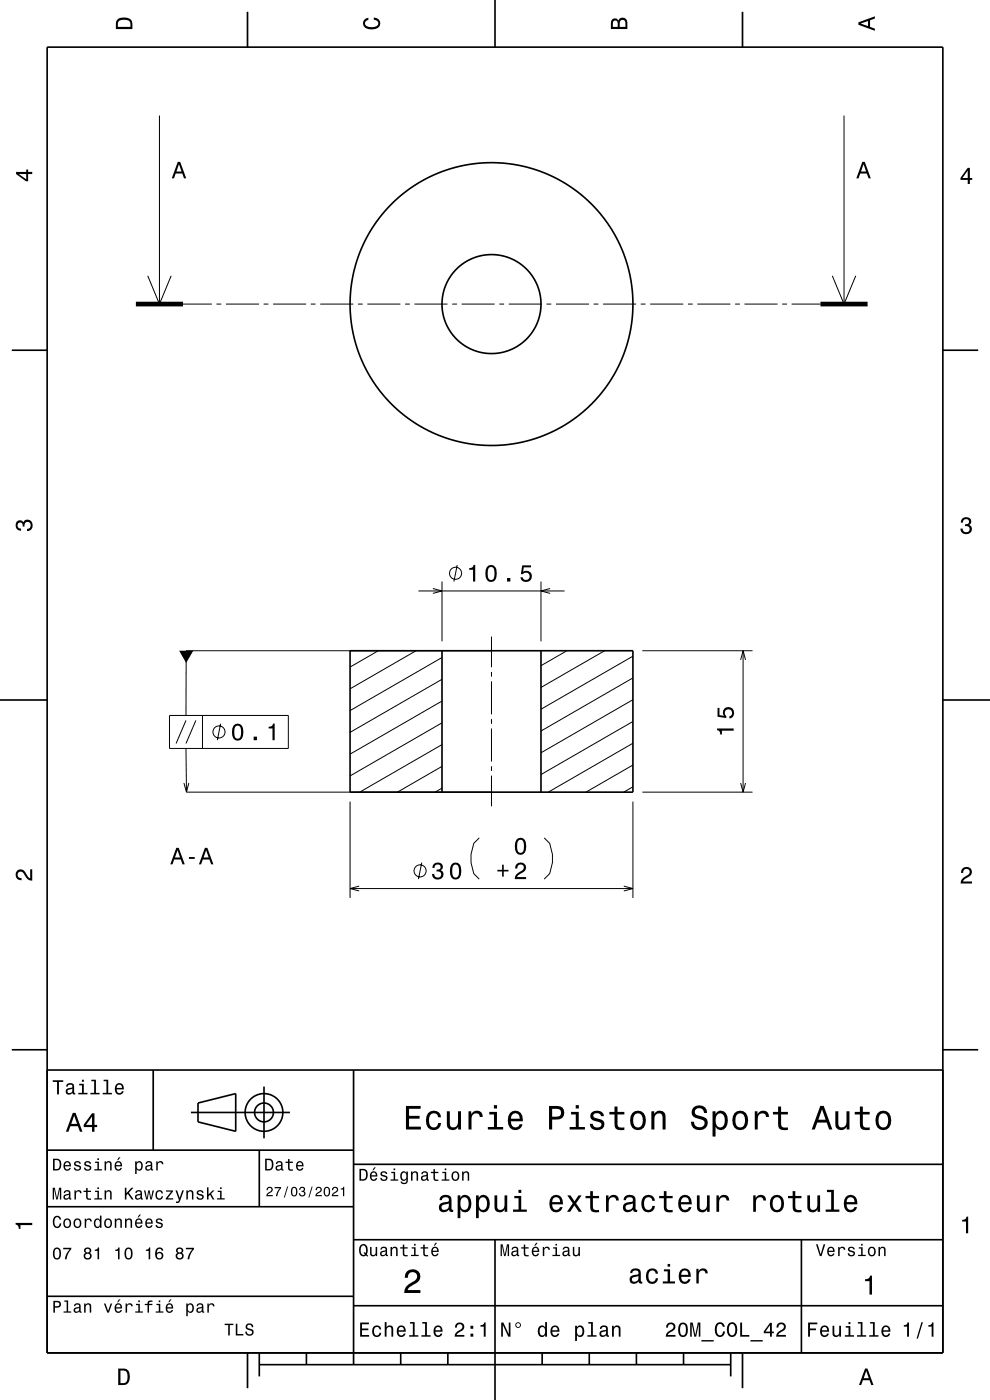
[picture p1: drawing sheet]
<svg xmlns="http://www.w3.org/2000/svg" width="210mm" height="297mm" viewBox="0 0 210 297" stroke-linecap="round" stroke-linejoin="round" font-family="sans-serif">
<g fill="none" stroke="#000" stroke-width=".21">
<path d="M33.8 24.5v40M179 24.5v40M31.3 58.5l2.5 6 2.5-6M176.6 58.5l2.4 6 2.5-6M38.8 64.5h6.1M45.9 64.5h1M47.9 64.5h7M55.9 64.5h1M57.9 64.5h7M65.9 64.5h1M67.9 64.5h7M75.9 64.5h1"/>
<path d="M77.9 64.5h7M85.9 64.5h1M87.9 64.5h7M95.9 64.5h1M97.9 64.5h7M105.9 64.5h1M107.9 64.5h7M115.9 64.5h1M117.9 64.5h7M125.9 64.5h1M127.9 64.5h7M135.9 64.5h1"/>
<path d="M137.9 64.5h7M145.9 64.5h1M147.9 64.5h7M155.9 64.5h1M157.9 64.5h7M165.9 64.5h1M167.9 64.5h6.1M97 119.9l-.7 3.5M80.3 138l-6 3.5M88.3 138l-14 8.1M88.8 125.4h31M91.8 124.9l2 .5-2 .5"/>
<path d="M93.8 139.5l-19.5 11.2M93.8 123.4v12.6M104.3 138h-64.8v13.8M104.3 135v6.5M114.8 123.4v12.6M116.7 124.9l-1.9 .5 1.9 .5M120.3 138l-5.5 3.2M128.3 138l-13.5 7.8M134.3 139.2l-19.5 11.3M136.3 138h23.3M157.1 140l.5-2 .5 2M157.6 138v30"/>
<path d="M36 151.8h25.2v7h-25.2zM39.5 152.8l-2.1 4.9M39.5 158.8l.1 9.2h64.7M41.6 152.8l-2.1 4.9M43 151.8v7M46.8 153.5l-.7 3.5M93.8 158l-17.5 10M93.8 153.3l-19.5 11.3M93.8 148.7l-19.5 11.3M93.8 144.1l-19.5 11.3M104.3 142.5v1M104.3 144.5v7"/>
<path d="M104.3 152.5v1.1M104.3 154.5v7M134.3 157.7l-18 10.3M134.3 153.1l-19.5 11.2M134.3 148.4l-19.5 11.3M134.3 143.8l-19.5 11.3M40.1 166.1l-.5 1.9-.6-1.9M74.3 170v20.5M93.8 167.2l-1.5 .8M93.8 162.6l-9.5 5.4M101.7 177.7l-1.2 1.2-.6 2.4v1.7l.6 2.3 1.2 1.2M104.3 162.5v1"/>
<path d="M104.3 164.5v6.5M115.4 177.7l1.2 1.2 .6 2.4v1.7l-.6 2.3-1.2 1.2M134.3 166.9l-2 1.1M134.3 162.3l-10 5.7M134.3 170v20.5M136.3 168h23.3M157.1 166.1l.5 1.9 .5-1.9M74.3 188.5h60M76.2 188l-1.9 .5 1.9 .5M89.5 183l-.7 3.5M132.3 188l2 .5-2 .5"/>
<circle cx="96.6" cy="121.6" r="1.28"/>
<circle cx="46.5" cy="155.3" r="1.28"/>
<circle cx="89.1" cy="184.8" r="1.28"/>
</g>
<g fill="none" stroke="#000" stroke-width=".35">
<path d="M10 10h190v277h-190zM52.5 2.5v7.5M105 0v10M157.5 2.5v7.5M2.5 74.3h7.5M200 74.3h7.5M74.3 138h60v30h-60zM93.8 138v30M114.8 138v30M0 148.5h10M200 148.5h10M2.5 222.7h7.5"/>
<path d="M10 227h190M32.5 227v17M40.5 236h21M42 234l8-2v8l-8-2zM56 230.5v11M75 227v62.5M200 222.7h7.5M10 244h65M10 256h65M55 244v12M75 247h125M10 275h65"/>
<path d="M75 277h125M75 263h125M105 263v34M170 263v24M52.5 287v7.5M55 289.5h100M55 287v5M65 287v2.5M85 287v2.5M95 287v2.5M115 287v2.5M125 287v2.5"/>
<path d="M135 287v2.5M145 287v2.5M155 287v5M157.5 287v7.5"/>
<circle cx="104.3" cy="64.5" r="10.5"/>
<circle cx="104.3" cy="64.5" r="30"/>
<circle cx="56" cy="236" r="2"/>
<circle cx="56" cy="236" r="4"/>
</g>
<path d="M28.8 64.5h10M174 64.5h10" fill="none" stroke="#000" stroke-width="1" stroke-linecap="butt"/>
<g fill="#000">
<path d="M25 4a2.2 2.2 0 0 0-.4 2.2h3.5v-1.2a1.42 1.42 0 0 0-1.8-1.3zM25.3 4.4a2.13 2.13 0 0 1 2.3 .3l.1 1h-2.7l.1-1z" fill-rule="evenodd"/>
<path d="M77.3 4.2l.8-.4v.4a.7 .7 0 0 0-.7 .5 .7 .7 0 0 0 .4 .8 1.7 1.7 0 0 0 2.5-.5 .9 .9 0 0 0-1-.8v-.5a1.24 1.24 0 0 1 1.4 1.1 1.24 1.24 0 0 1-1.1 1.4 2.22 2.22 0 0 1-2.5-.7l-.1-.5z" fill-rule="evenodd"/>
<path d="M129.8 4.2l-.2 .7v1.3h3.5v-1.4a.98 .98 0 0 0-.8-1 .98 .98 0 0 0-1.1 .6 .83 .83 0 0 0-1.4-.2zM130.1 4.5a.54 .54 0 0 1 .7-.1 .54 .54 0 0 1 .2 .6v.7h-1zM131.6 4.4a.62 .62 0 0 1 .7-.1 .62 .62 0 0 1 .4 .6v.8h-1.2z" fill-rule="evenodd"/>
<path d="M182.1 4.7v.6l3.5 1.2v-.4l-1-.4v-1.4l1-.4v-.4zM182.6 5l1.5-.5v1z" fill-rule="evenodd"/>
<path d="M3.4 36.5v.4l2.1 1.6h.5v-1.6h.8v-.4h-.8v-.5h-.4v.5zM4 36.9h1.6v1.1z" fill-rule="evenodd"/>
<path d="M37.7 34.3l-1.3 3.5h.5l.4-1h1.4l.3 1h.5l-1.3-3.5zM38 34.8l.5 1.6h-1.1z" fill-rule="evenodd"/>
<path d="M182.9 34.3l-1.3 3.5h.5l.4-1h1.4l.3 1h.5l-1.3-3.5zM183.2 34.8l.5 1.6h-1.1z" fill-rule="evenodd"/>
<path d="M205.3 35.6l-1.6 2.1v.5h1.6v.8h.4v-.8h.5v-.4h-.5v-2.2zM205.3 36.2v1.6h-1.1z" fill-rule="evenodd"/>
<path d="M3.6 110.6a.86 .86 0 0 1 1.4 .2 1.06 1.06 0 0 1 1.2-.5 1.06 1.06 0 0 1 .7 1.2 1.1 1.1 0 0 1-1.2 1.2v-.5a.71 .71 0 0 0 .8-1 .71 .71 0 0 0-1.3-.1v.6h-.4a.61 .61 0 0 0-.3-.8 .61 .61 0 0 0-.8 .3 .61 .61 0 0 0 .2 .8l.6 .1v.5a1.15 1.15 0 0 1-1.2-.7 1.15 1.15 0 0 1 .3-1.3z" fill-rule="evenodd"/>
<path d="M204.1 110a1.08 1.08 0 0 1 1.4-.2 1.08 1.08 0 0 1 .4 1.3l-.3 .3a1.06 1.06 0 0 1 .5 1.2 1.06 1.06 0 0 1-1.2 .7 1.1 1.1 0 0 1-1.2-1.2h.5a.71 .71 0 0 0 1 .8 .71 .71 0 0 0 .1-1.3h-.6v-.4a.61 .61 0 0 0 .8-.3 .61 .61 0 0 0-.2-.8 .61 .61 0 0 0-.9 .2l-.1 .6h-.5z" fill-rule="evenodd"/>
<path d="M38 138l3 .1-1.5 2.5z" fill-rule="evenodd"/>
<path d="M99.5 120.5v.4h.8v2.5h.5v-3.6h-.3a.77 .77 0 0 1-1 .7zM103.3 120.3a2.67 2.67 0 0 0 .3 3.1 1.14 1.14 0 0 0 1.7-.9 2.31 2.31 0 0 0-.6-2.5l-.5-.2-.6 .2zM103.8 120.4h.7a2.37 2.37 0 0 1 0 2.6h-.7a2.38 2.38 0 0 1 0-2.6zM107.6 122.6v.8h.7v-.8zM110.8 119.9l-.3 1.9h.4a.79 .79 0 0 1 1.2-.2 .79 .79 0 0 1 0 1.2 .79 .79 0 0 1-1.2-.1v-.2h-.5a1.21 1.21 0 0 0 1.5 1 1.21 1.21 0 0 0 .8-1.6 1.21 1.21 0 0 0-1.7-.6l.1-.9h1.5v-.5z" fill-rule="evenodd"/>
<path d="M49.5 154a2.68 2.68 0 0 0 .4 3 1.14 1.14 0 0 0 1.6-.9 2.3 2.3 0 0 0-.6-2.5l-.5-.1-.5 .1zM50.1 154h.7a2.37 2.37 0 0 1 0 2.6h-.7a2.38 2.38 0 0 1 0-2.6zM53.8 156.3v.7h.7v-.7zM57 154.2v.3h.8v2.5h.5v-3.5h-.4a.77 .77 0 0 1-.9 .7z" fill-rule="evenodd"/>
<path d="M152.1 154.5v.4a.77 .77 0 0 1 .7 .9h.3v-.8h2.5v-.5zM152.2 150.2v1.9l1.9 .2v-.4a.79 .79 0 0 1-.2-1.1 .79 .79 0 0 1 1.1-.1 .79 .79 0 0 1 0 1.2l-.3 .1v.4a1.21 1.21 0 0 0 1.1-1.5 1.21 1.21 0 0 0-1.7-.8 1.21 1.21 0 0 0-.5 1.8l-1-.2v-1.5z" fill-rule="evenodd"/>
<path d="M109.5 178.2a2.67 2.67 0 0 0 .4 3 1.14 1.14 0 0 0 1.6-.9 2.31 2.31 0 0 0-.6-2.5l-.5-.1-.5 .1zM110.1 178.2h.7a2.37 2.37 0 0 1 0 2.7h-.7a2.38 2.38 0 0 1 0-2.7z" fill-rule="evenodd"/>
<path d="M3.6 184.7a1.22 1.22 0 0 1 2 .8l.4 .5 .4 .3v-1.9h.4v2.4a1.8 1.8 0 0 1-1.7-1.4 .71 .71 0 0 0-.9-.5 .71 .71 0 0 0-.5 .9 .71 .71 0 0 0 .9 .5v.4a1.19 1.19 0 0 1-1.2-.6 1.19 1.19 0 0 1 .2-1.4z" fill-rule="evenodd"/>
<path d="M37.4 179.9l-1.3 3.5h.5l.4-1.1h1.4l.3 1.1h.5l-1.3-3.5zM37.7 180.4l.5 1.5h-1.1zM40.1 181.8v.4h1.2v-.4zM43.5 179.9l-1.3 3.5h.5l.3-1.1h1.4l.4 1.1h.5l-1.3-3.5zM43.7 180.4l.6 1.5h-1.1z" fill-rule="evenodd"/>
<path d="M92 183.3l-.3 .8h.5a.62 .62 0 0 1 .3-.7 .62 .62 0 0 1 .8 .2 .62 .62 0 0 1-.2 .8l-.5 .1v.4a.72 .72 0 0 1 .9 .4 .72 .72 0 0 1-.4 .9 .72 .72 0 0 1-.9-.5l-.1-.3h-.5a1.18 1.18 0 0 0 1.6 1.2 1.18 1.18 0 0 0 .6-1.8l-.3-.2a.9 .9 0 0 0 .4-1.1 .9 .9 0 0 0-1.1-.5zM95.7 183.4a2.67 2.67 0 0 0 .4 3.1 1.14 1.14 0 0 0 1.7-.9 2.31 2.31 0 0 0-.6-2.5l-.6-.1-.5 .1zM96.3 183.5h.7a2.37 2.37 0 0 1 0 2.6h-.7a2.38 2.38 0 0 1 0-2.6z" fill-rule="evenodd"/>
<path d="M106.5 183.4v1.1h-1v.4h1v1.1h.4v-1.1h1v-.4h-1v-1.1zM109.6 183.3l-.3 .9h.4a.71 .71 0 0 1 .5-.8 .71 .71 0 0 1 .9 .5 .71 .71 0 0 1-.5 .9 1.8 1.8 0 0 0-1.4 1.7h2.4v-.4h-1.9a2.2 2.2 0 0 1 1.5-1.2 1.13 1.13 0 0 0 .1-1.7 1.13 1.13 0 0 0-1.7 .1z" fill-rule="evenodd"/>
<path d="M204.2 184.2a1.18 1.18 0 0 1 1.9 .3 1.18 1.18 0 0 1-1 1.7l-.5 .4-.3 .4h1.9v.4h-2.4a1.81 1.81 0 0 1 1.4-1.7 .71 .71 0 0 0 .5-.9 .71 .71 0 0 0-.9-.5 .71 .71 0 0 0-.5 .9h-.5z" fill-rule="evenodd"/>
<path d="M11.2 229.2v.3h.9v2.7h.4v-2.7h.9v-.3zM14.3 230l-.3 .5h.4a.47 .47 0 0 1 .6-.4 .47 .47 0 0 1 .3 .6l-.2 .1a.84 .84 0 0 0-1 .2 .84 .84 0 0 0 0 1.1 .9 .9 0 0 0 1.3-.2l.1 .2 .5 .1v-.3l-.3-.1v-.1v-1.2a.87 .87 0 0 0-.6-.7 .87 .87 0 0 0-.8 .2zM14.4 231.3l.9-.3a.66 .66 0 0 1-.1 .7 .66 .66 0 0 1-.8 .1zM16.8 229.9v.3h.6v1.6h-.8v.4h2v-.4h-.8v-1.9zM17.4 229.1v.4h.4v-.4zM19.4 229.1v.3h.6v2.4h-.8v.4h1.9v-.4h-.7v-2.7zM22 229.1v.3h.6v2.4h-.8v.4h1.9v-.4h-.7v-2.7zM24.6 230.1a1.32 1.32 0 0 0 .7 2.1 .9 .9 0 0 0 .9-.7h-.3l-.2 .3-.4 .1a.65 .65 0 0 1-.5-.8h1.5a1 1 0 0 0-.4-1.2 1 1 0 0 0-1.3 .2zM24.9 230.3a.57 .57 0 0 1 .7-.1 .57 .57 0 0 1 .3 .6h-1.1z" fill-rule="evenodd"/>
<path d="M86.1 234.6v5h3.2v-.6h-2.5v-1.7h2.2v-.6h-2.2v-1.5h2.4v-.6zM90.8 236.2a2.6 2.6 0 0 0 .5 3.4 1.59 1.59 0 0 0 2.3-1.4h-.6a.95 .95 0 0 1-.9 1 .95 .95 0 0 1-1-.9 1.59 1.59 0 0 1 .9-2.1 .86 .86 0 0 1 .9 .8h.7a1.56 1.56 0 0 0-1.1-1.3 1.56 1.56 0 0 0-1.7 .5zM94.8 235.8v2.5a1.27 1.27 0 0 0 .9 1.4 1.27 1.27 0 0 0 1.5-.7v.6h.6v-3.8h-.6v2.2a.92 .92 0 0 1-.6 1.1 .92 .92 0 0 1-1.2-.4v-2.9zM99.4 235.8v3.8h.6v-2.2a.95 .95 0 0 1 .5-1.1 .95 .95 0 0 1 1.2 .3l.1 .4h.6a1.28 1.28 0 0 0-1-1.4 1.28 1.28 0 0 0-1.4 .8v-.6zM103.8 235.9v.5h1v2.7h-1.3v.5h3.2v-.5h-1.3v-3.2zM104.8 234.4v.8h.6v-.8zM108.1 236.2a2.63 2.63 0 0 0 .5 3.4 1.58 1.58 0 0 0 2.2-1.1h-.6l-.3 .5-.5 .2a1.08 1.08 0 0 1-1-1.3h2.5a1.66 1.66 0 0 0-.7-2 1.66 1.66 0 0 0-2.1 .3zM108.6 236.5a.94 .94 0 0 1 1.2-.2 .94 .94 0 0 1 .5 1h-1.9zM116.5 234.6v5h.6v-2.1h.8a1.47 1.47 0 0 0 1.8-1.2 1.47 1.47 0 0 0-1.5-1.7zM117.1 235.2a1.6 1.6 0 0 1 1.8 .5 .86 .86 0 0 1 0 .9 .86 .86 0 0 1-.9 .3h-.9zM121.1 235.9v.5h1v2.7h-1.3v.5h3.3v-.5h-1.3v-3.2zM122.1 234.4v.8h.7v-.8zM125.6 235.9a1.08 1.08 0 0 0-.3 1.2 1.08 1.08 0 0 0 1 .7l1.1 .4a.57 .57 0 0 1 .2 .6 .57 .57 0 0 1-.5 .4 .96 .96 0 0 1-1.4-.8h-.6a1.6 1.6 0 0 0 1.3 1.4 1.6 1.6 0 0 0 1.7-.8 1.13 1.13 0 0 0-1-1.6l-1.1-.3-.2-.4a.87 .87 0 0 1 .9-.5 .87 .87 0 0 1 .8 .6h.6a1.4 1.4 0 0 0-2.1-1.1zM130.4 234.7v1.2h-1.1v.5h1.1v2.6l.2 .4 .4 .3h1.4v-.5a.98 .98 0 0 1-1.4-.5v-2.3h1.4v-.5h-1.4v-1.2zM134.1 236.2a2.56 2.56 0 0 0 .5 3.4 1.72 1.72 0 0 0 1.8-.2 1.72 1.72 0 0 0 .6-1.7 1.7 1.7 0 0 0-.9-1.9 1.7 1.7 0 0 0-2 .4zM134.6 236.6a.96 .96 0 0 1 1-.4 .96 .96 0 0 1 .7 .8 1.59 1.59 0 0 1-1 2.2 1.19 1.19 0 0 1-1-1.5zM138.2 235.8v3.8h.6v-2.2a.97 .97 0 0 1 .5-1.1 .97 .97 0 0 1 1.1 .1l.1 .8v2.4h.7v-2.5a1.27 1.27 0 0 0-.9-1.4 1.27 1.27 0 0 0-1.5 .6v-.5zM147.1 234.9a1.38 1.38 0 0 0-.3 1.5 1.38 1.38 0 0 0 1.3 .9 1.26 1.26 0 0 1 1.4 .9 1.15 1.15 0 0 1-1.3 .9 1.15 1.15 0 0 1-1-1.1h-.7a1.8 1.8 0 0 0 1.7 1.8 1.8 1.8 0 0 0 1.9-1.6 1.45 1.45 0 0 0-1.5-1.4 1.02 1.02 0 0 1-1.2-.9 .99 .99 0 0 1 1.1-.8 .99 .99 0 0 1 .8 1h.7a1.67 1.67 0 0 0-1-1.6 1.67 1.67 0 0 0-1.9 .4zM151.2 235.8v5.3h.6v-2.1a1.32 1.32 0 0 0 1.4 .7 1.32 1.32 0 0 0 1.1-1.1 2.43 2.43 0 0 0-.8-2.8 1.22 1.22 0 0 0-1.7 .5v-.5zM152.1 236.6a.89 .89 0 0 1 .9-.4 .89 .89 0 0 1 .7 .8 1.61 1.61 0 0 1-.9 2.2 1.19 1.19 0 0 1-1-1.5zM155.8 236.2a2.56 2.56 0 0 0 .5 3.4 1.72 1.72 0 0 0 1.8-.2 1.72 1.72 0 0 0 .6-1.7 1.7 1.7 0 0 0-.9-1.9 1.7 1.7 0 0 0-2 .4zM156.3 236.6a.96 .96 0 0 1 1-.4 .96 .96 0 0 1 .7 .8 1.59 1.59 0 0 1-1 2.2 1.19 1.19 0 0 1-1-1.5zM160.1 235.8v3.8h.6v-2.2a.95 .95 0 0 1 .5-1.1 .95 .95 0 0 1 1.2 .3l.1 .4h.6a1.28 1.28 0 0 0-1-1.4 1.28 1.28 0 0 0-1.4 .8v-.6zM165.1 234.7v1.2h-1.1v.5h1.1v2.6l.2 .4 .4 .3h1.4v-.5a.97 .97 0 0 1-1.4-.5v-2.3h1.4v-.5h-1.4v-1.2zM174 234.6l-1.8 5h.6l.6-1.5h2l.5 1.5h.7l-1.9-5zM174.4 235.3l.7 2.2h-1.5zM177.2 235.8v2.5a1.27 1.27 0 0 0 .9 1.4 1.27 1.27 0 0 0 1.5-.7v.6h.6v-3.8h-.6v2.2a.92 .92 0 0 1-.6 1.1 .92 .92 0 0 1-1.1-.4l-.1-2.9zM182.4 234.7v1.2h-1.1v.5h1.1v2.6l.2 .4 .4 .3h1.5v-.5a.97 .97 0 0 1-1.4-.5l-.1-2.3h1.5v-.5h-1.5v-1.2zM186.1 236.2a2.56 2.56 0 0 0 .6 3.4 1.72 1.72 0 0 0 1.8-.2 1.72 1.72 0 0 0 .6-1.7 1.7 1.7 0 0 0-.9-1.9 1.7 1.7 0 0 0-2.1 .4zM186.6 236.6a.96 .96 0 0 1 1-.4 .96 .96 0 0 1 .7 .8 1.59 1.59 0 0 1-.9 2.2 1.19 1.19 0 0 1-1.1-1.5z" fill-rule="evenodd"/>
<path d="M3.3 259.4h3.5v.5h-2.5v.8h-.3a.77 .77 0 0 0-.7-.9z" fill-rule="evenodd"/>
<path d="M11.2 252v2.5h.3v-2.3l.4 2.3h.3l.5-2.3v2.3h.3v-2.5h-.5l-.4 2.2-.5-2.2zM13.7 252.6l-.2 .5h.3a.39 .39 0 0 1 .5-.4 .39 .39 0 0 1 .3 .6h-.2a.65 .65 0 0 0-.9 .4 .65 .65 0 0 0 .5 .8l.7-.3v.2l.4 .1v-.3h-.1l-.1-1.1a.72 .72 0 0 0-.4-.6 .72 .72 0 0 0-.8 .1zM13.8 253.7l.8-.2a.55 .55 0 0 1-.1 .6 .55 .55 0 0 1-.7 .1zM15.8 252.5v2h.3v-1.1a.47 .47 0 0 1 .3-.6 .47 .47 0 0 1 .6 .2v.1h.3a.64 .64 0 0 0-.5-.6 .64 .64 0 0 0-.7 .4v-.4zM18.3 252v.6h-.6v.3h.6v1.3a.75 .75 0 0 0 1 .3v-.3l-.6-.1-.1-.3v-.9h.7v-.3h-.7v-.6zM20.2 252.6v.3h.5v1.3h-.7v.3h1.6v-.3h-.6v-1.6zM20.7 251.9v.3h.3v-.3zM22.2 252.5v2h.3v-1.1a.45 .45 0 0 1 .4-.7 .45 .45 0 0 1 .5 .6v1.2h.3v-1.3a.63 .63 0 0 0-.5-.7 .63 .63 0 0 0-.7 .3v-.3zM26.5 252v2.5h.3v-.9l.3-.3 .9 1.2h.4l-1.1-1.5 1-1h-.4l-1.1 1.1v-1.1zM28.9 252.6l-.2 .5h.3a.39 .39 0 0 1 .5-.4 .39 .39 0 0 1 .2 .6h-.1a.65 .65 0 0 0-.9 .4 .65 .65 0 0 0 .5 .8l.6-.3 .1 .2 .4 .1v-.3h-.2v-1.1a.72 .72 0 0 0-.5-.6 .72 .72 0 0 0-.7 .1zM29 253.7l.8-.2a.55 .55 0 0 1-.1 .6 .55 .55 0 0 1-.7 .1zM30.5 252.5l.5 2h.3l.3-1.7 .3 1.7h.3l.5-2h-.3l-.4 1.7-.2-1.7h-.4l-.2 1.7-.4-1.7zM33.2 252.7a1.04 1.04 0 0 0-.2 1.2 1.04 1.04 0 0 0 1.1 .6l.4-.4 .1-.3h-.3l-.3 .4a.73 .73 0 0 1-.7-.7 .73 .73 0 0 1 .7-.7l.3 .4h.3a.78 .78 0 0 0-.6-.7 .78 .78 0 0 0-.8 .2zM35.2 252.5v.3h1.1l-1.1 1.4v.3h1.5v-.3h-1.1l1.1-1.4v-.3zM37.2 252.5l.8 2.1-.2 .3h-.5v.3a.63 .63 0 0 0 .9-.5l.8-2.2h-.3l-.6 1.6-.5-1.6zM39.5 252.5v2h.3v-1.1a.45 .45 0 0 1 .4-.7 .45 .45 0 0 1 .5 .6v1.2h.3v-1.3a.63 .63 0 0 0-.4-.7 .63 .63 0 0 0-.8 .3v-.3zM41.9 252.6l-.1 .2a.68 .68 0 0 0 .8 .9l.2 .1a.43 .43 0 0 1-.3 .5 .43 .43 0 0 1-.5-.4h-.3a.74 .74 0 0 0 .9 .7 .74 .74 0 0 0 .5-1.1l-1-.3a.38 .38 0 0 1 .3-.5 .38 .38 0 0 1 .5 .4l.3-.1a.78 .78 0 0 0-1.3-.4zM43.9 251.9v2.6h.3v-.7l.4-.3 .5 1h.4l-.7-1.3 .7-.7h-.4l-.9 .9v-1.5zM46.2 252.6v.3h.5v1.3h-.7v.3h1.7v-.3h-.7v-1.6zM46.7 251.9v.3h.3v-.3z" fill-rule="evenodd"/>
<path d="M11.3 245.8v2.5h.8a1.37 1.37 0 0 0 .7-2.2 1.56 1.56 0 0 0-1.5-.3zM11.6 246.1a.98 .98 0 0 1 1.1 .7 .98 .98 0 0 1-.6 1.2h-.5zM13.7 246.6a1.04 1.04 0 0 0-.2 1.2 1.04 1.04 0 0 0 1 .5l.5-.5h-.3l-.4 .3a.54 .54 0 0 1-.5-.7h1.3a.83 .83 0 0 0-.4-.9 .83 .83 0 0 0-1 .1zM13.9 246.7l.2-.1a.48 .48 0 0 1 .5 .1 .48 .48 0 0 1 .1 .5h-.9zM15.9 246.5l-.2 .1a.68 .68 0 0 0 .9 .9l.2 .1a.43 .43 0 0 1-.4 .5 .43 .43 0 0 1-.4-.4h-.3a.74 .74 0 0 0 .9 .7 .74 .74 0 0 0 .5-1l-1-.4a.38 .38 0 0 1 .3-.5 .38 .38 0 0 1 .4 .4h.3a.77 .77 0 0 0-1.2-.4zM18 246.5l-.1 .1a.68 .68 0 0 0 .9 .9l.2 .1a.43 .43 0 0 1-.4 .5 .43 .43 0 0 1-.5-.4h-.3a.74 .74 0 0 0 .9 .7 .74 .74 0 0 0 .5-1l-.9-.4a.38 .38 0 0 1 .3-.5 .38 .38 0 0 1 .4 .4h.3a.78 .78 0 0 0-1.3-.4zM20.2 246.4v.3h.5v1.3h-.7v.3h1.6v-.3h-.6v-1.6zM20.7 245.7v.4h.3v-.4zM22.2 246.4v1.9h.3v-1.1a.45 .45 0 0 1 .4-.6 .45 .45 0 0 1 .5 .5v1.2h.3v-1.3a.63 .63 0 0 0-.5-.7 .63 .63 0 0 0-.7 .4v-.3zM25.2 245.5l-.4 .6h.3l.5-.6zM24.5 246.6a1.04 1.04 0 0 0-.2 1.2 1.04 1.04 0 0 0 1.1 .5l.5-.5h-.4l-.4 .3a.54 .54 0 0 1-.5-.7h1.3a.83 .83 0 0 0-.4-.9 .83 .83 0 0 0-1 .1zM24.8 246.7l.1-.1a.48 .48 0 0 1 .5 .1 .48 .48 0 0 1 .2 .5h-1zM28.7 246.4v2.7h.3v-1.1a.66 .66 0 0 0 .7 .4 .66 .66 0 0 0 .5-.6 .91 .91 0 0 0 0-1.1 .91 .91 0 0 0-1-.3l-.2 .3v-.3zM29.1 246.8a.45 .45 0 0 1 .5-.2 .45 .45 0 0 1 .3 .4l.1 .3a.6 .6 0 0 1-.5 .8 .85 .85 0 0 1-.4-1.3zM31.1 246.5l-.2 .4h.3a.39 .39 0 0 1 .4-.3 .39 .39 0 0 1 .3 .5h-.1a.65 .65 0 0 0-1 .4 .65 .65 0 0 0 .6 .9l.6-.3 .1 .2h.4v-.2l-.2-.1v-1.1a.72 .72 0 0 0-.5-.6 .72 .72 0 0 0-.7 .2zM31.2 247.6l.8-.3a.55 .55 0 0 1-.2 .6 .55 .55 0 0 1-.6 .1zM33.1 246.4v1.9h.4v-1.1a.47 .47 0 0 1 .2-.6 .47 .47 0 0 1 .6 .2v.2h.4a.64 .64 0 0 0-.5-.7 .64 .64 0 0 0-.8 .4v-.3z" fill-rule="evenodd"/>
<path d="M11.4 258.2a1.45 1.45 0 0 0 .7 2.3 .94 .94 0 0 0 .9-1h-.3a.59 .59 0 0 1-.8 .7 1.3 1.3 0 0 1 .2-2l.3 .1 .2 .4h.4a.85 .85 0 0 0-.6-.8 .85 .85 0 0 0-1 .3zM13.6 258.7a1.04 1.04 0 0 0-.1 1.3 1.04 1.04 0 0 0 1.1 .5 1.04 1.04 0 0 0 .5-1.3 1.04 1.04 0 0 0-1.2-.7zM13.9 258.9a.48 .48 0 0 1 .5-.1 .48 .48 0 0 1 .3 .4 .66 .66 0 0 1 0 .7 .66 .66 0 0 1-.7 .3 .97 .97 0 0 1-.1-1.3zM15.8 258.7a1.04 1.04 0 0 0-.2 1.3 1.04 1.04 0 0 0 1.2 .5 1.04 1.04 0 0 0 .5-1.3 1.04 1.04 0 0 0-1.2-.7zM16 258.9a.48 .48 0 0 1 .6-.1 .48 .48 0 0 1 .3 .4 .66 .66 0 0 1 0 .7 .66 .66 0 0 1-.7 .3 .97 .97 0 0 1-.2-1.3zM18 258.5v2h.3v-1.1a.47 .47 0 0 1 .2-.6 .47 .47 0 0 1 .6 .2l.1 .1h.3a.64 .64 0 0 0-.5-.6 .64 .64 0 0 0-.7 .4v-.4zM20.1 258.7a1.07 1.07 0 0 0-.2 1.1 1.07 1.07 0 0 0 .9 .7l.4-.3v.3h.3v-2.6h-.3v.9a.64 .64 0 0 0-1.1-.1zM20.4 258.9a.44 .44 0 0 1 .4-.1 .44 .44 0 0 1 .4 .4 .65 .65 0 0 1 0 .7 .65 .65 0 0 1-.7 .3 .98 .98 0 0 1-.1-1.3zM22.3 258.7a1.04 1.04 0 0 0-.1 1.3 1.04 1.04 0 0 0 1.1 .5 1.04 1.04 0 0 0 .5-1.3 1.04 1.04 0 0 0-1.2-.7zM22.5 258.9a.48 .48 0 0 1 .6-.1 .48 .48 0 0 1 .3 .4 .66 .66 0 0 1 0 .7 .66 .66 0 0 1-.7 .3 .97 .97 0 0 1-.2-1.3zM24.3 258.5v2h.4v-1.1a.45 .45 0 0 1 .3-.7 .45 .45 0 0 1 .5 .6v1.2h.4v-1.3a.63 .63 0 0 0-.5-.7 .63 .63 0 0 0-.7 .3v-.3zM26.5 258.5v2h.3v-1.1a.45 .45 0 0 1 .4-.7 .45 .45 0 0 1 .5 .6v1.2h.3v-1.3a.63 .63 0 0 0-.4-.7 .63 .63 0 0 0-.8 .3v-.3zM29.5 257.7l-.3 .6h.2l.5-.6zM28.9 258.7a1.04 1.04 0 0 0-.2 1.2 1.04 1.04 0 0 0 1 .6l.5-.6h-.3l-.4 .4a.54 .54 0 0 1-.5-.7h1.2a.83 .83 0 0 0-.3-1 .83 .83 0 0 0-1 .1zM29.1 258.9l.1-.1a.48 .48 0 0 1 .5 .1 .48 .48 0 0 1 .2 .4h-.9zM31 258.7a1.04 1.04 0 0 0-.2 1.2 1.04 1.04 0 0 0 1.1 .6l.5-.6h-.3a.49 .49 0 0 1-.7 .3 .49 .49 0 0 1-.3-.6h1.3a.83 .83 0 0 0-.3-1 .83 .83 0 0 0-1.1 .1zM31.3 258.9l.1-.1a.48 .48 0 0 1 .5 .1 .48 .48 0 0 1 .2 .4h-1zM33.2 258.6l-.1 .2a.69 .69 0 0 0 .8 .9l.3 .1a.43 .43 0 0 1-.4 .5 .43 .43 0 0 1-.5-.4h-.3a.74 .74 0 0 0 .9 .7 .74 .74 0 0 0 .5-1.1l-1-.3a.38 .38 0 0 1 .3-.5 .38 .38 0 0 1 .5 .3h.3a.78 .78 0 0 0-1.3-.4z" fill-rule="evenodd"/>
<path d="M15.4 236.1l-1.4 4h.5l.4-1.2h1.6l.5 1.2h.5l-1.5-4zM15.7 236.7l.7 1.7h-1.3zM19.5 236.2l-1.7 2.4v.5h1.7v1h.5v-1h.6v-.5h-.6v-2.4zM19.5 236.9v1.7h-1.3z" fill-rule="evenodd"/>
<path d="M56.7 251.9l-.2 .6h.3a.4 .4 0 0 1 .3-.5 .4 .4 0 0 1 .5 .3 .4 .4 0 0 1-.3 .5l-.2 .1a.94 .94 0 0 0-.6 .9h1.4v-.3h-1.1l.5-.4a.67 .67 0 0 0 .5-1 .67 .67 0 0 0-1.1-.2zM58.3 251.8v.3h1l-.7 1.2-.1 .5h.3l.3-.9 .5-.8v-.3zM60.9 251.7l-.7 2.3h.2l.7-2.3zM61.9 252a1.16 1.16 0 0 0 .5 1.8 1.16 1.16 0 0 0 .5-1.8 .63 .63 0 0 0-1 0zM62.2 252.1l.2-.1a.98 .98 0 0 1 0 1.6l-.2-.1-.2-.4v-.6zM63.6 251.9l-.1 .5h.2a.35 .35 0 0 1 .2-.4 .35 .35 0 0 1 .5 .1 .35 .35 0 0 1-.2 .5h-.2v.2a.42 .42 0 0 1 .5 .4 .42 .42 0 0 1-.4 .5 .42 .42 0 0 1-.4-.6h-.3a.66 .66 0 0 0 .9 .7 .66 .66 0 0 0 .2-1.1 .58 .58 0 0 0 0-.9 .58 .58 0 0 0-.9 .1zM66.1 251.7l-.7 2.3h.2l.7-2.3zM67.1 251.9l-.2 .6h.3a.4 .4 0 0 1 .3-.5 .4 .4 0 0 1 .5 .3 .4 .4 0 0 1-.3 .5l-.2 .1a.94 .94 0 0 0-.6 .9h1.4v-.3h-1.1l.5-.4a.67 .67 0 0 0 .5-1 .67 .67 0 0 0-1.1-.2zM68.8 252a1.16 1.16 0 0 0 .5 1.8 1.16 1.16 0 0 0 .5-1.8 .63 .63 0 0 0-1 0zM69.1 252.1l.2-.1a.98 .98 0 0 1 0 1.6l-.2-.1-.2-.4v-.6zM70.6 251.9l-.2 .6h.3a.4 .4 0 0 1 .3-.5 .4 .4 0 0 1 .5 .3 .4 .4 0 0 1-.3 .5l-.2 .1a.93 .93 0 0 0-.6 .9h1.3v-.3h-1l.4-.4a.67 .67 0 0 0 .6-1 .67 .67 0 0 0-1.1-.2zM72.3 252.1v.3h.5v1.4h.2v-2z" fill-rule="evenodd"/>
<path d="M56.2 245.8v2.5h.9a1.37 1.37 0 0 0 .7-2.2 1.55 1.55 0 0 0-1.6-.3zM56.6 246.1a.98 .98 0 0 1 1.1 .7 .98 .98 0 0 1-.6 1.2h-.5zM58.7 246.5l-.2 .4h.3a.39 .39 0 0 1 .5-.3 .39 .39 0 0 1 .3 .5h-.2a.65 .65 0 0 0-.9 .4 .65 .65 0 0 0 .5 .9l.7-.3v.2h.4v-.2l-.1-.1-.1-1.1a.72 .72 0 0 0-.4-.6 .72 .72 0 0 0-.8 .2zM58.8 247.6l.8-.3a.55 .55 0 0 1-.1 .6 .55 .55 0 0 1-.7 .1zM61.1 245.9v.5h-.5v.3h.5v1.3a.75 .75 0 0 0 1 .4v-.3l-.6-.1-.1-.4v-.9h.7v-.3h-.7v-.5zM63 246.6a1.04 1.04 0 0 0-.2 1.2 1.04 1.04 0 0 0 1.1 .5l.5-.5h-.4l-.4 .3a.54 .54 0 0 1-.5-.7h1.3a.83 .83 0 0 0-.4-.9 .83 .83 0 0 0-1 .1zM63.3 246.7l.1-.1a.47 .47 0 0 1 .5 .1 .47 .47 0 0 1 .2 .5h-1z" fill-rule="evenodd"/>
<path d="M76.2 248v2.5h.9a1.37 1.37 0 0 0 .7-2.2 1.58 1.58 0 0 0-1.6-.3zM76.6 248.3a.98 .98 0 0 1 1.1 .7 .98 .98 0 0 1-.6 1.2h-.5zM79.4 247.7l-.4 .6h.2l.5-.6zM78.7 248.7a1.04 1.04 0 0 0-.2 1.2 1.04 1.04 0 0 0 1 .6l.5-.6h-.3l-.4 .4a.54 .54 0 0 1-.5-.7h1.3a.83 .83 0 0 0-.4-1 .83 .83 0 0 0-1 .1zM78.9 248.9l.2-.1a.47 .47 0 0 1 .5 .1 .47 .47 0 0 1 .1 .4h-.9zM80.9 248.6l-.2 .2a.69 .69 0 0 0 .9 .9l.2 .1a.43 .43 0 0 1-.4 .5 .43 .43 0 0 1-.4-.4h-.3a.74 .74 0 0 0 .9 .7 .74 .74 0 0 0 .5-1.1l-1-.3a.38 .38 0 0 1 .3-.5 .38 .38 0 0 1 .4 .4l.3-.1a.78 .78 0 0 0-1.2-.4zM83 248.6v.3h.5v1.3h-.7v.3h1.7v-.3h-.7v-1.6zM83.5 247.9v.3h.3v-.3zM85.1 248.7a1.06 1.06 0 0 0-.2 1.1 1.06 1.06 0 0 0 .9 .7l.4-.3a.52 .52 0 0 1-.2 .7 .52 .52 0 0 1-.7-.3h-.3a.78 .78 0 0 0 .9 .6 .78 .78 0 0 0 .6-.8v-1.9h-.3v.3l-.2-.2a.64 .64 0 0 0-.9 .1zM85.4 248.9a.45 .45 0 0 1 .4-.1 .45 .45 0 0 1 .4 .4 .65 .65 0 0 1 0 .7 .65 .65 0 0 1-.7 .3l-.2-.4zM87.2 248.5v2h.3v-1.1a.45 .45 0 0 1 .3-.6 .45 .45 0 0 1 .5 .2l.1 1.5h.3v-1.3a.63 .63 0 0 0-.5-.7 .63 .63 0 0 0-.7 .3v-.3zM89.6 248.6l-.2 .5h.3a.39 .39 0 0 1 .4-.4 .39 .39 0 0 1 .3 .6h-.1a.65 .65 0 0 0-1 .4 .65 .65 0 0 0 .6 .8l.6-.3 .1 .2 .4 .1v-.3h-.2v-1.1a.73 .73 0 0 0-1.2-.5zM89.7 249.7l.8-.2a.55 .55 0 0 1-.2 .6 .55 .55 0 0 1-.6 .1zM91.9 248v.6h-.5v.3h.5l.1 1.3a.75 .75 0 0 0 1 .3v-.3l-.7-.1v-.3v-.9h.7v-.3h-.7v-.6zM93.8 248.6v.3h.5v1.3h-.6v.3h1.6v-.3h-.6v-1.6zM94.3 247.9v.3h.4v-.3zM96 248.7a1.04 1.04 0 0 0-.2 1.3 1.04 1.04 0 0 0 1.2 .5 1.04 1.04 0 0 0 .4-1.3 1.04 1.04 0 0 0-1.2-.7zM96.2 248.9a.48 .48 0 0 1 .5-.1 .48 .48 0 0 1 .4 .4 .66 .66 0 0 1 0 .7 .66 .66 0 0 1-.7 .3 .97 .97 0 0 1-.2-1.3zM98 248.5v2h.3v-1.1a.49 .49 0 0 1 .3-.6 .49 .49 0 0 1 .5 .1l.1 1.6h.3v-1.3a.63 .63 0 0 0-.4-.7 .63 .63 0 0 0-.8 .3v-.3z" fill-rule="evenodd"/>
<path d="M93.6 253.8l-.4 .8h.5a.71 .71 0 0 1 .9-.7 .71 .71 0 0 1 .5 1l-.3 .1a1.46 1.46 0 0 0-1.7 1.2 .93 .93 0 0 0 1 1l.6-.2 .6-.4 .1 .4 .7 .1v-.5h-.3v-2.1a1.31 1.31 0 0 0-2.2-.7zM93.8 255.7l1.4-.4a.99 .99 0 0 1-.2 1.1 .99 .99 0 0 1-1.2 .1l-.1-.4zM97.1 253.6v4.8h.5v-1.9a1.19 1.19 0 0 0 1.3 .7 1.19 1.19 0 0 0 1-1.1 1.93 1.93 0 0 0-1.3-2.6 1.07 1.07 0 0 0-1 .6v-.5zM97.9 254.3a.81 .81 0 0 1 .9-.3 .81 .81 0 0 1 .5 .8 1.45 1.45 0 0 1-.8 1.9 1.52 1.52 0 0 1-.6-2.4zM101 253.6v4.8h.5v-1.9a1.19 1.19 0 0 0 1.3 .7 1.19 1.19 0 0 0 1-1.1 1.93 1.93 0 0 0-1.3-2.6 1.07 1.07 0 0 0-1 .6v-.5zM101.8 254.3a.81 .81 0 0 1 .9-.3 .81 .81 0 0 1 .6 .8 1.45 1.45 0 0 1-.8 1.9 1.52 1.52 0 0 1-.7-2.4zM104.9 253.6v2.3a1.14 1.14 0 0 0 .8 1.2 1.14 1.14 0 0 0 1.4-.6v.6h.5v-3.5h-.6v2a.83 .83 0 0 1-.5 1 .83 .83 0 0 1-1-.4v-2.6zM109.1 253.7v.5h.9v2.4h-1.2v.5h2.9v-.5h-1.1v-2.9zM110 252.4v.7h.6v-.7zM116.9 254a1.99 1.99 0 0 0 1 3.2 1.37 1.37 0 0 0 1.4-1.1h-.5l-.3 .4-.5 .2a.97 .97 0 0 1-.9-1.2h2.3a1.5 1.5 0 0 0-.6-1.8 1.5 1.5 0 0 0-1.9 .3zM117.4 254.2a.85 .85 0 0 1 1-.1 .85 .85 0 0 1 .4 .9h-1.7zM120.3 253.6l1.2 1.7-1.2 1.8h.6l.9-1.4 1 1.4h.6l-1.2-1.8 1.2-1.7h-.7l-.8 1.3-.9-1.3zM125.2 252.7v1h-1v.5h1v2.3l.2 .4 .4 .2 1.3 .1v-.5a.88 .88 0 0 1-1.3-.5v-2h1.3v-.5h-1.3v-1zM128.5 253.6v3.5h.6v-2a.85 .85 0 0 1 .5-1 .85 .85 0 0 1 1 .3l.1 .3h.6a1.15 1.15 0 0 0-.9-1.2 1.15 1.15 0 0 0-1.3 .7v-.6zM132.6 253.8l-.3 .8h.5a.71 .71 0 0 1 .9-.7 .71 .71 0 0 1 .4 1l-.2 .1a1.46 1.46 0 0 0-1.8 1.2 .93 .93 0 0 0 1.1 1l.6-.2 .5-.4 .1 .4 .8 .1v-.5h-.4v-2.1a1.31 1.31 0 0 0-2.2-.7zM132.8 255.7l1.4-.4a.99 .99 0 0 1-.2 1.1 .99 .99 0 0 1-1.2 .1l-.1-.4zM136.4 254a1.97 1.97 0 0 0 1.1 3.2 1.37 1.37 0 0 0 1.4-1.4h-.5a.86 .86 0 0 1-.8 .9 .86 .86 0 0 1-.9-.8 1.44 1.44 0 0 1 .8-1.9 .77 .77 0 0 1 .9 .7h.5a1.41 1.41 0 0 0-1-1.2 1.41 1.41 0 0 0-1.5 .5zM140.8 252.7v1h-1v.5h1l.1 2.3 .1 .4 .4 .2 1.3 .1v-.5a.88 .88 0 0 1-1.3-.5v-2h1.3v-.5h-1.3v-1zM144.2 254a1.98 1.98 0 0 0 1.1 3.2 1.37 1.37 0 0 0 1.4-1.1h-.6l-.3 .4-.5 .2a.97 .97 0 0 1-.9-1.2h2.3a1.5 1.5 0 0 0-.6-1.8 1.5 1.5 0 0 0-1.9 .3zM144.7 254.2a.85 .85 0 0 1 1-.1 .85 .85 0 0 1 .4 .9h-1.7zM147.8 253.6v2.3a1.14 1.14 0 0 0 .8 1.2 1.14 1.14 0 0 0 1.4-.6v.6h.5v-3.5h-.5v2a.83 .83 0 0 1-.5 1 .83 .83 0 0 1-1.1-.4v-2.6zM152 253.6v3.5h.5v-2a.85 .85 0 0 1 .5-1 .85 .85 0 0 1 1.1 .3v.3h.6a1.15 1.15 0 0 0-.9-1.2 1.15 1.15 0 0 0-1.3 .7v-.6zM159.8 253.6v3.5h.5v-2a.85 .85 0 0 1 .5-1 .85 .85 0 0 1 1.1 .3v.3h.6a1.15 1.15 0 0 0-.9-1.2 1.15 1.15 0 0 0-1.3 .7v-.6zM163.7 254a1.96 1.96 0 0 0 1.1 3.2 1.95 1.95 0 0 0 1.6-1.6 1.95 1.95 0 0 0-1-2l-.6-.1-.6 .1zM164.1 254.3a.86 .86 0 0 1 .9-.3 .86 .86 0 0 1 .7 .7 1.42 1.42 0 0 1-.9 2 1.51 1.51 0 0 1-.7-2.4zM168.1 252.7v1h-1v.5h1l.1 2.3 .2 .4 .3 .2 .6 .1h.7v-.5a.88 .88 0 0 1-1.3-.5v-2h1.3v-.5h-1.3v-1zM171.3 253.6v2.3a1.14 1.14 0 0 0 .7 1.2 1.14 1.14 0 0 0 1.4-.6v.6h.6v-3.5h-.6v2a.83 .83 0 0 1-.5 1 .83 .83 0 0 1-1.1-.4v-2.6zM175.4 252.4v.5h.9v3.7h-1.2v.5h2.9v-.5h-1.1v-4.2zM179.4 254a1.99 1.99 0 0 0 1 3.2 1.37 1.37 0 0 0 1.4-1.1h-.6l-.2 .4-.5 .2a.97 .97 0 0 1-.9-1.2h2.3a1.5 1.5 0 0 0-.7-1.8 1.5 1.5 0 0 0-1.8 .3zM179.8 254.2a.85 .85 0 0 1 1-.1 .85 .85 0 0 1 .5 .9h-1.7z" fill-rule="evenodd"/>
<path d="M11.4 265a1.44 1.44 0 0 0 .7 2.2 1.45 1.45 0 0 0 .6-2.2 .79 .79 0 0 0-1.3 0zM11.8 265h.5a1.69 1.69 0 0 1 0 1.9h-.5a1.69 1.69 0 0 1 0-1.9zM13.4 264.7v.3h1.4a3.7 3.7 0 0 0-1 2.2h.3a3.8 3.8 0 0 1 1-2.2v-.3zM18 264.8l-.1 .2a.57 .57 0 0 0 .2 .8 .78 .78 0 0 0-.1 1.2 .78 .78 0 0 0 1.2 0 .78 .78 0 0 0-.2-1.2 .68 .68 0 0 0 .2-1 .68 .68 0 0 0-.9-.1zM18.1 266.5a.51 .51 0 0 1 1 0 .51 .51 0 0 1-1 0zM18.2 265.3a.42 .42 0 0 1 .8 0 .42 .42 0 0 1-.8 0zM20.1 265.1v.3h.6v1.8h.3v-2.6h-.2a.55 .55 0 0 1-.7 .5zM24.4 265.1v.3h.6v1.8h.4v-2.6h-.3a.55 .55 0 0 1-.7 .5zM26.6 265a1.44 1.44 0 0 0 .7 2.2 1.45 1.45 0 0 0 .6-2.2 .79 .79 0 0 0-1.3 0zM27 265h.5a1.69 1.69 0 0 1 0 1.9h-.5a1.69 1.69 0 0 1 0-1.9zM31 265.1v.3h.5v1.8h.4v-2.6h-.3a.55 .55 0 0 1-.6 .5zM33.3 264.8a1.72 1.72 0 0 0 .1 2.3 .83 .83 0 0 0 1.1-.2 .83 .83 0 0 0-.1-1.1 .83 .83 0 0 0-1.1 0 .74 .74 0 0 1 .5-.9l.4 .1 .1 .3h.3a.8 .8 0 0 0-.5-.6 .8 .8 0 0 0-.8 .1zM33.2 266.4a.55 .55 0 0 1 1.1 0 .55 .55 0 0 1-1.1 0zM37.5 264.8l-.1 .2a.57 .57 0 0 0 .3 .8 .78 .78 0 0 0-.2 1.2 .78 .78 0 0 0 1.2 0 .78 .78 0 0 0-.1-1.2 .68 .68 0 0 0 .2-1 .68 .68 0 0 0-1-.1zM37.6 266.5a.51 .51 0 0 1 1 0 .51 .51 0 0 1-1 0zM37.7 265.3a.42 .42 0 0 1 .8 0 .42 .42 0 0 1-.8 0zM39.4 264.7v.3h1.4a3.7 3.7 0 0 0-1 2.2h.3a3.8 3.8 0 0 1 1-2.2v-.3z" fill-rule="evenodd"/>
<path d="M11.3 276v2.5h.4v-1.1a.96 .96 0 0 0 1.2-.7 .67 .67 0 0 0-.7-.7zM11.7 276.3h.4a.43 .43 0 0 1 .5 .4 .43 .43 0 0 1-.5 .4h-.4zM13.6 275.9v.3h.5v2h-.6v.3h1.6v-.3h-.6v-2.3zM15.9 276.6l-.2 .5h.3a.39 .39 0 0 1 .5-.4 .39 .39 0 0 1 .2 .6h-.1a.65 .65 0 0 0-.9 .4 .65 .65 0 0 0 .5 .8l.6-.3 .1 .2 .4 .1v-.3h-.2v-1.1a.73 .73 0 0 0-1.2-.5zM16 277.7l.8-.2a.55 .55 0 0 1-.2 .6 .55 .55 0 0 1-.6 .1zM17.8 276.5v2h.4v-1.1a.45 .45 0 0 1 .2-.6 .45 .45 0 0 1 .6 .2v1.5h.3v-1.3a.63 .63 0 0 0-.4-.7 .63 .63 0 0 0-.8 .3v-.3zM22 276.5l.8 2h.3l.7-2h-.3l-.6 1.6-.5-1.6zM25.2 275.7l-.4 .6h.3l.5-.6zM24.5 276.7a1.04 1.04 0 0 0-.2 1.2 1.04 1.04 0 0 0 1.1 .6l.5-.6h-.4l-.4 .4a.54 .54 0 0 1-.5-.7h1.3a.83 .83 0 0 0-.4-1 .83 .83 0 0 0-1 .1zM24.8 276.9l.1-.1a.48 .48 0 0 1 .5 .1 .48 .48 0 0 1 .2 .4h-1zM26.6 276.5v2h.4v-1.1a.47 .47 0 0 1 .2-.6 .47 .47 0 0 1 .6 .2v.1h.4a.64 .64 0 0 0-.5-.6 .64 .64 0 0 0-.8 .4v-.4zM28.8 276.6v.3h.5v1.3h-.6v.3h1.6v-.3h-.6v-1.6zM29.3 275.9v.3h.4v-.3zM30.7 276.6v.3h.6v1.6h.3v-1.6h.7v-.3h-.7v-.3l.7-.1v-.3a.68 .68 0 0 0-.7 0 .68 .68 0 0 0-.3 .7zM33.2 276.6v.3h.5v1.3h-.7v.3h1.6v-.3h-.6v-1.6zM33.7 275.9v.3h.3v-.3zM36.1 275.7l-.4 .6h.2l.5-.6zM35.4 276.7a1.04 1.04 0 0 0-.2 1.2 1.04 1.04 0 0 0 1 .6l.5-.6h-.3l-.4 .4a.54 .54 0 0 1-.5-.7h1.2a.83 .83 0 0 0-.3-1 .83 .83 0 0 0-1 .1zM35.6 276.9l.2-.1a.47 .47 0 0 1 .5 .1 .47 .47 0 0 1 .1 .4h-.9zM39.5 276.5v2.7h.3v-1a.66 .66 0 0 0 .7 .3 .66 .66 0 0 0 .6-.6 .91 .91 0 0 0 0-1 .91 .91 0 0 0-1-.3l-.3 .2v-.3zM40 276.9a.45 .45 0 0 1 .5-.1 .45 .45 0 0 1 .3 .4v.3a.6 .6 0 0 1-.5 .8 .84 .84 0 0 1-.3-1.4zM41.9 276.6l-.2 .5h.3a.39 .39 0 0 1 .5-.4 .39 .39 0 0 1 .2 .6h-.1a.65 .65 0 0 0-.9 .4 .65 .65 0 0 0 .5 .8l.6-.3 .1 .2 .4 .1v-.3h-.2v-1.1a.73 .73 0 0 0-1.2-.5zM42 277.7l.8-.2a.55 .55 0 0 1-.1 .6 .55 .55 0 0 1-.7 .1zM44 276.5v2h.3v-1.1a.47 .47 0 0 1 .3-.6 .47 .47 0 0 1 .6 .2v.1h.3a.64 .64 0 0 0-.5-.6 .64 .64 0 0 0-.7 .4v-.4z" fill-rule="evenodd"/>
<path d="M76.4 264.2a1.45 1.45 0 0 0 .7 2.3l.5-.2 .3 .3 .2-.2-.3-.3a1.53 1.53 0 0 0-.5-2.2l-.6 .1zM76.8 264.3l.3-.1a1.2 1.2 0 0 1 .5 1.6l-.3-.2-.2 .2 .3 .3a.46 .46 0 0 1-.7-.1 1.62 1.62 0 0 1 .1-1.7zM78.5 264.5v1.3a.63 .63 0 0 0 .4 .7 .63 .63 0 0 0 .8-.3v.3h.3v-2h-.3v1.2a.46 .46 0 0 1-.3 .5 .46 .46 0 0 1-.6-.2v-1.5zM80.9 264.6l-.2 .5h.3a.39 .39 0 0 1 .5-.4 .39 .39 0 0 1 .2 .6h-.1a.65 .65 0 0 0-.9 .4 .65 .65 0 0 0 .5 .8l.6-.3 .1 .2 .4 .1v-.3h-.2v-1.2a.72 .72 0 0 0-.5-.5 .72 .72 0 0 0-.7 .1zM81 265.7l.8-.2a.55 .55 0 0 1-.2 .6 .55 .55 0 0 1-.6 .1zM82.8 264.5v2h.4v-1.1a.45 .45 0 0 1 .2-.6 .45 .45 0 0 1 .6 .2v1.5h.3v-1.3a.63 .63 0 0 0-.4-.7 .63 .63 0 0 0-.8 .3v-.3zM85.4 264v.6h-.5v.3h.5l.1 1.3a.75 .75 0 0 0 1 .3v-.3a.49 .49 0 0 1-.7-.2v-1.1h.7v-.3h-.7v-.6zM87.3 264.6v.3h.5v1.3h-.6v.3h1.6v-.3h-.6v-1.6zM87.8 263.9v.3h.4v-.3zM89.8 264v.6h-.6v.3h.6v1.3a.75 .75 0 0 0 1 .3v-.3a.49 .49 0 0 1-.7-.2v-1.1h.7v-.3h-.7v-.6zM92.4 263.7l-.4 .6h.2l.5-.6zM91.7 264.7a1.04 1.04 0 0 0-.2 1.2 1.04 1.04 0 0 0 1 .6l.5-.6h-.3l-.4 .4a.54 .54 0 0 1-.5-.7h1.3a.83 .83 0 0 0-.4-1 .83 .83 0 0 0-1 .1zM91.9 264.9l.2-.1a.47 .47 0 0 1 .5 .1 .47 .47 0 0 1 .1 .4h-.9z" fill-rule="evenodd"/>
<path d="M86.3 269.7a1.62 1.62 0 0 1 2.4-.1 1.62 1.62 0 0 1-.1 2.4l-.5 .3a2.42 2.42 0 0 0-1.6 1.4h2.7v.6h-3.5a2.57 2.57 0 0 1 2.1-2.5 1.02 1.02 0 0 0 .7-1.2 1.02 1.02 0 0 0-1.2-.8 1.02 1.02 0 0 0-.8 1.3h-.6l.1-.8z" fill-rule="evenodd"/>
<path d="M106.2 264v2.5h.3v-2.3l.4 2.3h.3l.5-2.3v2.3h.3v-2.5h-.5l-.4 2.2-.5-2.2zM108.7 264.6l-.2 .5h.3a.39 .39 0 0 1 .5-.4 .39 .39 0 0 1 .3 .6h-.2a.65 .65 0 0 0-.9 .4 .65 .65 0 0 0 .5 .8l.7-.3v.2l.4 .1v-.3h-.1l-.1-1.2a.72 .72 0 0 0-.4-.5 .72 .72 0 0 0-.8 .1zM108.8 265.7l.8-.2a.55 .55 0 0 1-.1 .6 .55 .55 0 0 1-.7 .1zM111.1 264v.6h-.5v.3h.5v1.3a.75 .75 0 0 0 1 .3v-.3a.49 .49 0 0 1-.7-.2v-1.1h.7v-.3h-.7v-.6zM113.7 263.7l-.4 .6h.3l.5-.6zM113 264.7a1.04 1.04 0 0 0-.2 1.2 1.04 1.04 0 0 0 1.1 .6l.5-.6h-.4l-.4 .4a.54 .54 0 0 1-.5-.7h1.3a.83 .83 0 0 0-.4-1 .83 .83 0 0 0-1 .1zM113.3 264.9l.1-.1a.48 .48 0 0 1 .5 .1 .48 .48 0 0 1 .2 .4h-1zM115.1 264.5v2h.4v-1.1a.47 .47 0 0 1 .2-.6 .47 .47 0 0 1 .6 .2v.1h.3a.64 .64 0 0 0-.4-.6 .64 .64 0 0 0-.8 .4v-.4zM117.3 264.6v.3h.5v1.3h-.6v.3h1.6v-.3h-.6v-1.6zM117.8 263.9v.3h.4v-.3zM119.6 264.6l-.2 .5h.3a.39 .39 0 0 1 .4-.4 .39 .39 0 0 1 .3 .6h-.1a.65 .65 0 0 0-1 .4 .65 .65 0 0 0 .6 .8l.6-.3 .1 .2 .4 .1v-.3h-.2v-1.2a.72 .72 0 0 0-.5-.5 .72 .72 0 0 0-.7 .1zM119.7 265.7l.8-.2a.55 .55 0 0 1-.2 .6 .55 .55 0 0 1-.6 .1zM121.5 264.5v1.3a.63 .63 0 0 0 .4 .7 .63 .63 0 0 0 .8-.3v.3h.3v-2h-.3v1.2a.46 .46 0 0 1-.3 .5 .46 .46 0 0 1-.6-.2v-1.5z" fill-rule="evenodd"/>
<path d="M134 269.3l-.3 .8h.4a.63 .63 0 0 1 .8-.6 .63 .63 0 0 1 .4 .9h-.2a1.3 1.3 0 0 0-1.6 1.1 .83 .83 0 0 0 1 .9l.5-.2 .5-.3 .1 .3 .6 .1v-.4l-.2-.1-.1-1.8a1.16 1.16 0 0 0-.7-.9 1.16 1.16 0 0 0-1.2 .2zM134.2 271.1l1.2-.4a.88 .88 0 0 1-.2 1 .88 .88 0 0 1-1 .1l-.1-.4zM137.4 269.5a1.75 1.75 0 0 0 .9 2.9 1.21 1.21 0 0 0 1.3-1.2h-.5a.76 .76 0 0 1-.7 .7 .76 .76 0 0 1-.8-.7 1.28 1.28 0 0 1 .7-1.7 .68 .68 0 0 1 .8 .7h.5a1.25 1.25 0 0 0-.9-1.1 1.25 1.25 0 0 0-1.3 .4zM140.8 269.3v.4h.8v2.1h-1v.5h2.6v-.5h-1.1v-2.5zM141.6 268.1v.6h.5v-.6zM144.3 269.5a1.76 1.76 0 0 0 .9 2.9 1.21 1.21 0 0 0 1.3-1h-.5l-.3 .4-.4 .1a.86 .86 0 0 1-.8-1h2a1.33 1.33 0 0 0-.5-1.6 1.33 1.33 0 0 0-1.7 .2zM144.7 269.8a.76 .76 0 0 1 .9-.2 .76 .76 0 0 1 .4 .8h-1.5zM147.7 269.2v3.1h.5v-1.8a.76 .76 0 0 1 .4-.9 .76 .76 0 0 1 1 .3v.2h.5a1.02 1.02 0 0 0-.8-1 1.02 1.02 0 0 0-1.1 .6v-.5z" fill-rule="evenodd"/>
<path d="M173.1 264l.8 2.5h.4l.8-2.5h-.4l-.6 2.1-.7-2.1zM175.7 264.7a1.04 1.04 0 0 0-.2 1.2 1.04 1.04 0 0 0 1 .6l.5-.6h-.3l-.4 .4a.54 .54 0 0 1-.5-.7h1.3a.83 .83 0 0 0-.4-1 .83 .83 0 0 0-1 .1zM175.9 264.9l.2-.1a.47 .47 0 0 1 .5 .1 .47 .47 0 0 1 .1 .4h-.9zM177.8 264.5v2h.3v-1.1a.47 .47 0 0 1 .3-.6 .47 .47 0 0 1 .6 .2v.1h.3a.64 .64 0 0 0-.5-.6 .64 .64 0 0 0-.7 .4v-.4zM180.1 264.6l-.2 .2a.69 .69 0 0 0 .9 .9l.2 .1a.43 .43 0 0 1-.4 .5 .43 .43 0 0 1-.5-.4h-.3a.74 .74 0 0 0 .9 .7 .74 .74 0 0 0 .5-1.1l-.9-.3a.38 .38 0 0 1 .3-.5 .38 .38 0 0 1 .4 .3h.3a.77 .77 0 0 0-1.2-.4zM182.2 264.6v.3h.5v1.3h-.7v.3h1.6v-.3h-.6v-1.6zM182.7 263.9v.3h.3v-.3zM184.3 264.7a1.04 1.04 0 0 0-.1 1.3 1.04 1.04 0 0 0 1.1 .5 1.04 1.04 0 0 0 .5-1.3 1.04 1.04 0 0 0-1.2-.7zM184.5 264.9a.48 .48 0 0 1 .6-.1 .48 .48 0 0 1 .3 .4 .66 .66 0 0 1 0 .7 .66 .66 0 0 1-.7 .3 .98 .98 0 0 1-.2-1.3zM186.4 264.5v2h.3v-1.1a.45 .45 0 0 1 .2-.6 .45 .45 0 0 1 .6 .2v1.5h.4v-1.3a.63 .63 0 0 0-.5-.7 .63 .63 0 0 0-.7 .3v-.3z" fill-rule="evenodd"/>
<path d="M183.5 271.4a.88 .88 0 0 0 1.1-.8h.4v4h-.6v-2.8h-.9z" fill-rule="evenodd"/>
<path d="M204.1 258.8a.77 .77 0 0 0 .9-.7h.4v3.5h-.5v-2.5h-.8z" fill-rule="evenodd"/>
<path d="M25.1 290.3v3.5h1.1a1.42 1.42 0 0 0 1.3-1.7 1.38 1.38 0 0 0-1.3-1.8zM25.5 290.8h1.1a1.89 1.89 0 0 1 0 2.5l-1.1 .1z" fill-rule="evenodd"/>
<path d="M47.7 280.8v.3h.7v2.2h.3v-2.2h.8v-.3zM50 280.8v2.5h1.6v-.3h-1.3v-2.2zM52.3 280.9a.69 .69 0 0 0-.2 .8 .69 .69 0 0 0 .7 .5h.3a.46 .46 0 0 1 .3 .7 .46 .46 0 0 1-.7 .1l-.4-.5h-.3a.86 .86 0 0 0 1.1 .9 .86 .86 0 0 0 .5-1.3l-.6-.2a.51 .51 0 0 1-.6-.5 .5 .5 0 0 1 .6-.4 .5 .5 0 0 1 .4 .6l.3-.1a.85 .85 0 0 0-.5-.7 .85 .85 0 0 0-.9 .1z" fill-rule="evenodd"/>
<path d="M76.4 280.6v3h1.9v-.4h-1.5v-1h1.3v-.4h-1.3v-.9h1.5v-.3zM79.2 281.5a1.31 1.31 0 0 0 .7 2.2 .91 .91 0 0 0 1-1h-.4a.57 .57 0 0 1-.5 .6 .57 .57 0 0 1-.6-.5 .81 .81 0 0 1-.1-.9 .81 .81 0 0 1 .9-.4l.3 .5h.4a.94 .94 0 0 0-.7-.8 .94 .94 0 0 0-1 .3zM81.6 280.5v3.1h.4v-1.4a.54 .54 0 0 1 .3-.6 .54 .54 0 0 1 .7 .3v1.7h.4v-1.6a.76 .76 0 0 0-.5-.8 .76 .76 0 0 0-.9 .4v-1.1zM84.4 281.5a1.32 1.32 0 0 0 .7 2.2 .91 .91 0 0 0 .9-.8h-.3l-.2 .3-.4 .1a.64 .64 0 0 1-.6-.8h1.6a1 1 0 0 0-.5-1.2 1 1 0 0 0-1.2 .2zM84.7 281.7a.57 .57 0 0 1 .7-.1 .57 .57 0 0 1 .3 .6h-1.2zM87 280.5v.3h.6v2.5h-.8v.3h1.9v-.3h-.7v-2.8zM89.6 280.5v.3h.6v2.5h-.8v.3h1.9v-.3h-.7v-2.8zM92.2 281.5a1.32 1.32 0 0 0 .7 2.2 .91 .91 0 0 0 .9-.8h-.3l-.2 .3-.4 .1a.64 .64 0 0 1-.5-.8h1.5a1 1 0 0 0-.4-1.2 1 1 0 0 0-1.3 .2zM92.5 281.7a.57 .57 0 0 1 .7-.1 .57 .57 0 0 1 .3 .6h-1.1z" fill-rule="evenodd"/>
<path d="M96.8 280.8l-.3 .8h.4a.6 .6 0 0 1 .4-.7 .6 .6 0 0 1 .8 .4 .6 .6 0 0 1-.5 .8l-.2 .1a1.4 1.4 0 0 0-1 1.4h2.1v-.4h-1.6l.7-.7a1 1 0 0 0 .8-1.4 1 1 0 0 0-1.6-.3zM99.8 282.9v.7h.6v-.7zM99.8 281.2v.7h.6v-.7zM101.9 281.1v.3h.7v2.2h.4v-3h-.3a.66 .66 0 0 1-.8 .5z" fill-rule="evenodd"/>
<path d="M106.3 280.6v3h.4v-2.5l1.1 2.5h.5v-3h-.4v2.4l-1.1-2.4zM109.3 281.1a.61 .61 0 0 0 1.2 0 .61 .61 0 0 0-1.2 0zM109.5 281.1a.41 .41 0 0 1 .8 0 .41 .41 0 0 1-.8 0zM114.3 281.5a1.35 1.35 0 0 0 .7 2.2l.4-.2 .2-.3v.4h.4v-3.1h-.4v1.1a.77 .77 0 0 0-1.3-.1zM114.6 281.7a.53 .53 0 0 1 .6-.2 .53 .53 0 0 1 .4 .5 .96 .96 0 0 1-.6 1.3 1.02 1.02 0 0 1-.4-1.6zM117 281.5a1.32 1.32 0 0 0 .7 2.2 .91 .91 0 0 0 .9-.8h-.3l-.2 .3-.4 .1a.65 .65 0 0 1-.6-.8h1.6a1 1 0 0 0-.4-1.2 1 1 0 0 0-1.3 .2zM117.3 281.7a.57 .57 0 0 1 .7-.1 .57 .57 0 0 1 .3 .6h-1.2zM122 281.2v3.3h.4v-1.3a.79 .79 0 0 0 .8 .4 .79 .79 0 0 0 .7-.7 1.14 1.14 0 0 0 0-1.2 1.14 1.14 0 0 0-1.1-.5l-.4 .4v-.4zM122.5 281.7a.54 .54 0 0 1 .6-.2 .54 .54 0 0 1 .4 .5 .78 .78 0 0 1 0 .9 .78 .78 0 0 1-.8 .4 1.19 1.19 0 0 1-.2-1.6zM124.8 280.5v.3h.6v2.5h-.8v.3h1.9v-.3h-.7v-2.8zM127.5 281.4l-.3 .5h.4a.47 .47 0 0 1 .6-.4 .47 .47 0 0 1 .3 .6l-.2 .1a.84 .84 0 0 0-1 .2 .84 .84 0 0 0 0 1.1 .91 .91 0 0 0 1.3-.2l.1 .2 .5 .1v-.3l-.2-.1-.1-1.3a.87 .87 0 0 0-.5-.7 .87 .87 0 0 0-.9 .2zM127.6 282.7l1-.3a.66 .66 0 0 1-.2 .7 .66 .66 0 0 1-.8 .1zM129.8 281.2v2.4h.4v-1.4a.54 .54 0 0 1 .3-.6 .54 .54 0 0 1 .7 .3l.1 1.7h.3v-1.6a.76 .76 0 0 0-.5-.8 .76 .76 0 0 0-.9 .4v-.4z" fill-rule="evenodd"/>
<path d="M141.6 280.8l-.3 .8h.4a.6 .6 0 0 1 .4-.7 .6 .6 0 0 1 .8 .4 .6 .6 0 0 1-.5 .8l-.2 .1a1.4 1.4 0 0 0-1 1.4h2.1v-.4h-1.6l.7-.7a1 1 0 0 0 .8-1.4 1 1 0 0 0-1.6-.3zM144.1 280.9a2.29 2.29 0 0 0 .3 2.7 .97 .97 0 0 0 1.4-.8 1.98 1.98 0 0 0-.5-2.2h-.9zM144.6 281h.6a2.03 2.03 0 0 1 0 2.2h-.6a2.05 2.05 0 0 1 0-2.2zM146.4 280.6v3h.3v-2.8l.6 2.8h.4l.5-2.8v2.8h.4v-3h-.6l-.5 2.6-.6-2.6zM148.8 284.3v.3h2.6v-.3zM151.9 280.9a1.74 1.74 0 0 0 .8 2.8 1.14 1.14 0 0 0 1.1-1.2h-.4a.7 .7 0 0 1-1 .7 1.78 1.78 0 0 1 0-2.3 .61 .61 0 0 1 .9 .6h.5a1.02 1.02 0 0 0-.8-1 1.02 1.02 0 0 0-1.1 .4zM154.5 280.9a1.74 1.74 0 0 0 .8 2.8 1.74 1.74 0 0 0 .8-2.8 1 1 0 0 0-1.6 0zM155 280.9l.3-.1a1.46 1.46 0 0 1 .3 2.4l-.3 .1a1.44 1.44 0 0 1-.3-2.4zM157 280.6v3h1.9v-.4h-1.5v-2.6zM159.2 284.3v.3h2.6v-.3zM163.3 280.6l-1.3 1.8v.4h1.3v.8h.4v-.8h.5v-.3h-.5v-1.9zM163.3 281.1v1.4h-.9zM165 280.8l-.3 .8h.4a.6 .6 0 0 1 .4-.7 .6 .6 0 0 1 .8 .4 .6 .6 0 0 1-.4 .8l-.3 .1a1.4 1.4 0 0 0-1 1.4h2.1v-.4h-1.6l.7-.7a1 1 0 0 0 .8-1.4 1 1 0 0 0-1.6-.3z" fill-rule="evenodd"/>
<path d="M171.4 280.6v3h.4v-1.4h1.3v-.4h-1.3v-.9h1.6v-.3zM174.2 281.5a1.32 1.32 0 0 0 .7 2.2 .91 .91 0 0 0 .9-.8h-.4l-.1 .3-.4 .1a.64 .64 0 0 1-.6-.8h1.6a1 1 0 0 0-.5-1.2 1 1 0 0 0-1.2 .2zM174.5 281.7a.56 .56 0 0 1 .7-.1 .56 .56 0 0 1 .3 .6h-1.2zM176.6 281.2v1.6a.76 .76 0 0 0 .5 .8 .76 .76 0 0 0 .9-.4v.4h.4v-2.4h-.4v1.4a.55 .55 0 0 1-.3 .7 .55 .55 0 0 1-.7-.3v-1.8zM179.4 281.3v.4h.6v1.6h-.8v.3h2v-.3h-.8v-2zM180 280.5v.4h.4v-.4zM182 280.5v.3h.6v2.5h-.8v.3h1.9v-.3h-.7v-2.8zM184.6 280.5v.3h.6v2.5h-.8v.3h1.9v-.3h-.7v-2.8zM187.2 281.5a1.32 1.32 0 0 0 .7 2.2 .91 .91 0 0 0 .9-.8h-.3l-.2 .3-.4 .1a.65 .65 0 0 1-.5-.8h1.5a1 1 0 0 0-.4-1.2 1 1 0 0 0-1.3 .2zM187.5 281.7a.57 .57 0 0 1 .7-.1 .57 .57 0 0 1 .3 .6h-1.1z" fill-rule="evenodd"/>
<path d="M183.5 290.3l-1.3 3.5h.5l.3-1h1.4l.4 1h.5l-1.3-3.5zM183.8 290.8l.5 1.6h-1.1z" fill-rule="evenodd"/>
<path d="M191.7 281.1v.3h.7v2.2h.4v-3h-.3a.66 .66 0 0 1-.8 .5zM195.5 280.5l-1.1 3.5h.3l1.1-3.5zM196.9 281.1v.3h.7v2.2h.4v-3h-.3a.66 .66 0 0 1-.8 .5z" fill-rule="evenodd"/>
</g>
</svg>
